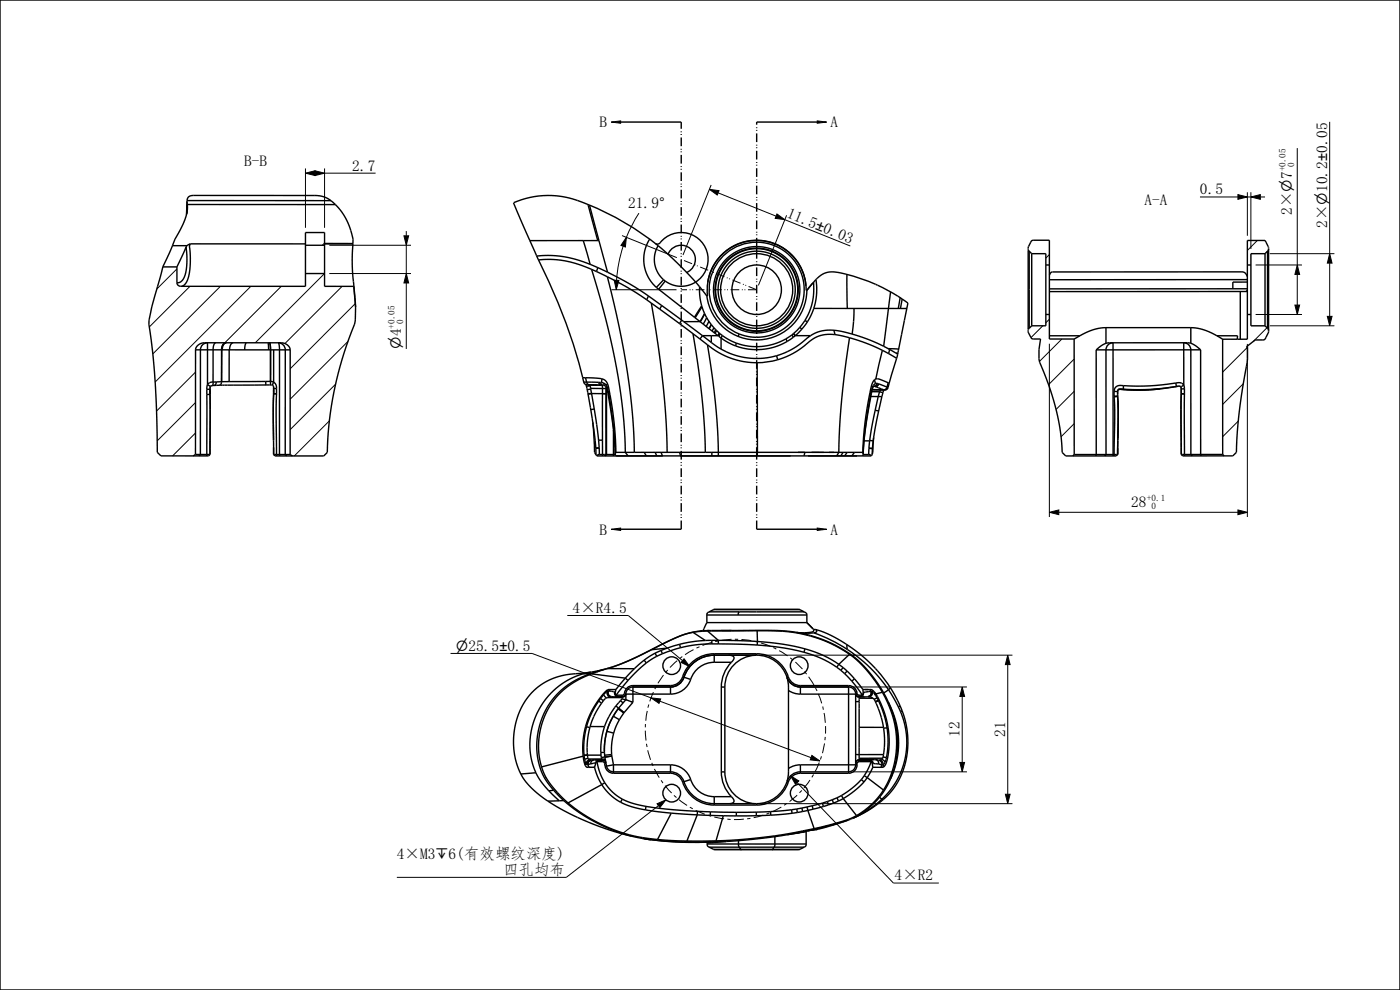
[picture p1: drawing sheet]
<svg xmlns="http://www.w3.org/2000/svg" width="297mm" height="210mm" viewBox="0 0 297 210" stroke-linecap="round" stroke-linejoin="round" font-family="sans-serif">
<defs><g id="words">
<g font-size="3.3">
<text x="127.2" y="27">B</text>
<text x="176.2" y="27">A</text>
<text x="51.8" y="35.3">B-B</text>
<text x="74.7" y="36.2">2.7</text>
<text x="254.6" y="41.2">0.5</text>
<text x="133.2" y="44.1">21.9°</text>
<text x="166.8" y="46.1" transform="rotate(22 166.8 46.1)">11.5±0.03</text>
<text x="242.8" y="43.5">A-A</text>
<text x="274.1" y="45.6" transform="rotate(-90 274.1 45.6)">2×⌀7</text>
<text x="281.5" y="48.4" transform="rotate(-90 281.5 48.4)">2×⌀10.2±0.05</text>
<text x="240" y="107.5">28</text>
<text x="127.2" y="113.4">B</text>
<text x="176.2" y="113.4">A</text>
<text x="121.5" y="130">4×R4.5</text>
<text x="203.6" y="156.4" transform="rotate(-90 203.6 156.4)">12</text>
<text x="213.2" y="156.4" transform="rotate(-90 213.2 156.4)">21</text>
<text x="84.2" y="182.2">4×M3↧6(有效螺纹深度)</text>
<text x="106.7" y="185.5">四孔均布</text>
<text x="189.8" y="186.8">4×R2</text>
</g>
<g font-size="3.1">
<text x="85.1" y="74" transform="rotate(-90 85.1 74)">⌀4</text>
<text x="96.7" y="138">⌀25.5±0.5</text>
</g>
<g font-size="2">
<text x="274.5" y="35.4" transform="rotate(-90 274.5 35.4)">0</text>
<text x="272.7" y="36.4" transform="rotate(-90 272.7 36.4)">+0.05</text>
<text x="83.7" y="69.7" transform="rotate(-90 83.7 69.7)">+0.05</text>
<text x="85.5" y="68.7" transform="rotate(-90 85.5 68.7)">0</text>
<text x="243.3" y="106.2">+0.1</text>
<text x="244.3" y="108">0</text>
</g>
</g></defs>
<g fill="#000">
<path d="M64.8 36.7l2-.5v1zM66.9 36.2l2 .5-2 .5zM129.7 25.9l2-.3v.5zM173.4 25.6l2 .3-2 .2zM85.7 50h1l-.5 2zM86.2 58l.5 2h-1zM132.9 50.3l-.2 2.1-1-.3zM150.5 40.2l2 .2-.3 1zM164.8 45.4l1.7 1.2-2-.3zM262.6 41.3l2 .5-2 .5zM265.4 41.8l2-.5v1zM275.2 56.2l.5 2h-1z"/>
<path d="M282.1 53.8l.5 2h-1zM130.3 59.4l1 .1-.6 2zM274.7 64.7h1l-.5 2zM281.6 67.1h1l-.5 2zM129.7 112.3l2-.3v.5zM173.4 112l2 .3-2 .2zM222.6 108.7l2-.5v1zM262.6 108.2l2 .5-2 .5zM213.8 139l.5 2h-1zM138.1 148l2.1 .3-.4 .9zM145.1 139.7l1.2 1.7-1.8-.9zM204.1 145.7l.5 2h-1z"/>
<path d="M139.4 170.5l1.9-.8-1.3 1.6zM167.7 164.6l1.8 1.1-.8 .6zM172.2 160.2l1.7 1.2-2-.2zM203.6 161.7h1l-.5 2zM213.3 168.5h1l-.5 2z"/>
</g>
<g fill="none" stroke="#000" stroke-width=".21">
<path d="M64.8 36.7l2-.5v1zM64.8 35.7v12.6M66.8 36.7h.1M66.9 36.2l2 .5-2 .5zM68.9 35.7v12.6M68.9 36.7h10.8M129.7 25.9l2-.3v.5zM150.9 39.2l-6 14.9M173.4 25.6l2 .3-2 .2zM275.2 31.4v24.8M282.1 25.8v28M37.5 57l-4.2 4.3"/>
<path d="M68.8 58l-14.6 14.7M68.9 51.6l-.5 .4M69.9 58h17.3M69.9 52h17.3M85.7 50h1l-.5 2zM86.2 58l.5 2h-1zM86.2 49v1M86.2 52v6M130.3 59.4l1 .1-.6 2zM132 50l11.6 4.7M132.2 52.2a29.8 29.8 0 0 0-1.4 7.3M132.9 50.3l-.2 2.1-1-.3z"/>
<path d="M135.5 45.2l-1.4 2.5-1.2 2.6M150.5 40.2l2 .2-.3 1zM152.3 40.9l12.3 5M164.8 45.4l1.7 1.2-2-.3zM166.5 46.6l13.9 5.6M166.9 45.7l-6 14.8M222.6 54l-.7 .8M254.6 41.8h8M262.6 41.3l2 .5-2 .5zM264.6 40.8v9.2M264.6 41.8h.8M265.4 41.8l2-.5v1z"/>
<path d="M265.4 40.8v12M266.4 56.2h9.8M266.7 51l-2.1 2.1M267.4 41.8h1M269.4 53.8h13.7M275.2 56.2l.5 2h-1zM275.2 58.2v6.5M282.1 53.8l.5 2h-1zM282.1 55.8v11.3M40.3 60.7l-8.6 8.7M41.5 78.9l-8.3 8.3M46.8 60.7l-14.4 14.4"/>
<path d="M53.2 60.7l-20.3 20.3M59.7 60.7l-12 12M72.6 60.7l-12.2 12.2M73.8 72.4l-12.2 12.3M75.4 64.4l-13.8 13.8M86.2 60v14M129.7 61.5h13.8M221.2 69.1l-2.5 2.5M222.6 72.9v36.8M222.6 67.7l-.7 .8M225.3 71.9l-4.8 4.8M227.9 76.2l-5.5 5.4"/>
<path d="M259.5 72l-.1 .1M264.5 73.8l-5.1 5.1M264.6 73v36.7M264.7 66.7l-.1 .1M266.4 66.7h9.8M268.8 69.5l-2.9 2.9M269.4 69.1h13.7M274.7 64.7h1l-.5 2zM281.6 67.1h1l-.5 2zM41.5 91.8l-4.9 4.9M41.5 85.4l-8.2 8.1M69.9 89.3l-7.5 7.4"/>
<path d="M71.2 81.5l-9.6 9.6M227.9 83l-3.9 3.9M227.9 89.9l-2.8 2.8M262.7 89.3l-3.3 3.3M263.8 81.4l-4.4 4.4M129.7 112.3l2-.3v.5zM173.4 112l2 .3-2 .2zM222.6 108.7l2-.5v1zM224.6 108.7h38M262.6 108.2l2 .5-2 .5zM95.6 138.6h17.3l25.2 9.4M120.4 130.6h12.9l11.5 9.5"/>
<path d="M145.1 139.7l1.2 1.7-1.8-.9zM161.5 139h53.3M213.8 139l.5 2h-1zM138.1 148l2.1 .3-.4 .9zM140 148.7l32.1 12M181 145.7h24.1M204.1 147.7v14M204.1 145.7l.5 2h-1zM213.8 141v27.5M139.4 170.5l1.9-.8-1.3 1.6zM139.7 170.9l-19.6 15.2h-35.9M161.5 170.5h53.3"/>
<path d="M167.7 164.6l1.8 1.1-.8 .6zM169.1 166l20.4 21.3h9.7M172.2 160.2l1.7 1.2-2-.2zM181 163.7h24.1M203.6 161.7h1l-.5 2zM213.3 168.5h1l-.5 2z"/>
</g>
<g fill="none" stroke="#000" stroke-width=".3">
<path d="M0 0h297v210h-297zM131.7 25.9h12.8M160.5 25.9h12.9M34.5 56.6l-2.3 8.5-.6 3.5a183.6 183.6 0 0 1 1.8 27.4l.7 .7h10.1l.3-.3M34.5 56.6h3M36.6 52.1h3.1M36.6 52.1l-2.1 4.5M37.5 60l.3 .5 .6 .2M37.5 56.6v3.4M39.5 52.4v.3a12.1 12.1 0 0 1-.7 6.6 1.34 1.34 0 0 1-1.3 .7M39.5 52.4l-2 4.2M39.7 42.7v.7"/>
<path d="M39.7 42.7l-.1 2.8M39.7 52.1l-.2 .3M39.7 42.5v.2M39.7 42.5l30.5 .1M39.7 42.5a1.15 1.15 0 0 1 1.4-1h25.9l1.8 .3 1.4 .8M39.7 43.4l-.1 2M39.7 43.4v.1M39.7 43.4h31.5M39.7 43.5l.1 .3a9.5 9.5 0 0 1-1.7 5.2l-1 1.7-.5 1.4M39.7 43.5l-.1 1.8M40.4 51.7l-.7 .4M40.4 51.7h24.4"/>
<path d="M40.4 51.7l-.2 .8a16 16 0 0 1-.6 7.2 1.68 1.68 0 0 1-1.1 1M64.8 58h4.1M64.8 52h4.1M68.9 51.6l6 .1M68.9 51.7h6M70.2 42.6l1 .8M71.2 43.4a12.4 12.4 0 0 1 3.7 8.3M74.9 51.7a39.4 39.4 0 0 0 .1 8.7l.1 .3M74.9 51.7h.1M108.9 43l3.5 8M109 42.9a19.2 19.2 0 0 1 15.7 .5M112.4 51l1.8 4.1"/>
<path d="M112.5 51h-.1M113.9 54.3h.1a22 22 0 0 1 11.2 1.8M114.2 55.1h.2a20.6 20.6 0 0 1 11.1 2M114.2 55.1a117.8 117.8 0 0 1 9.4 25M123.7 51l1.5 5.1M123.7 51h-11.3M124.7 43.4l2.1 7.6M124.7 43.4a59.7 59.7 0 0 1 14.9 8.7M125.1 43.5l2 7.5M125.2 56.1l1.6 .7M125.5 57.1a137.4 137.4 0 0 1 7.2 38.9l.5 .7M125.5 57.1l1 .5"/>
<path d="M126.5 57.6l2.4 1.1M126.8 51h-3.1M126.8 51h.3M126.8 56.8l-.3 .8M126.8 56.8l2.1 .9M127.1 51l1.8 6.7M128.9 58.7l4.3 2.3 4 2.6M128.9 58.7a157.3 157.3 0 0 1 5.7 37.3M128.9 57.7l4.7 2.5 4 2.6M137.8 50.7a7.9 7.9 0 0 0 1.4 10.3M139.1 51.7a.75 .75 0 0 0 .9-.2 5.7 5.7 0 0 1 8.7-.3 5.7 5.7 0 0 1-1.1 8.6M139.6 52.1a5.7 5.7 0 0 0 1.2 7.2"/>
<path d="M139.6 52.1l4.1 3.7 3.9 4M140.8 59.3l.3 .3M140.8 59.3l-1.6 1.7M141.1 59.6l-1.4 1.8M141.1 59.6a5.7 5.7 0 0 0 6.5 .2M141.7 53.9a3 3 0 0 1 4.9-1 3 3 0 0 1-.9 4.9M147.6 59.8l.8 1M150.1 59.9a10.5 10.5 0 0 1 10.8-8.9 10.5 10.5 0 0 1 10.1 9.6M160.5 52.3a9.2 9.2 0 0 0-9.1 9.2 9.2 9.2 0 0 0 9.1 9.1M160.5 52.8a8.7 8.7 0 0 1 8.7 8.7 8.7 8.7 0 0 1-8.7 8.7M160.5 52.8a8.7 8.7 0 0 0-8.7 8.7 8.7 8.7 0 0 0 8.7 8.7M160.5 52.3a9.2 9.2 0 0 1 9.2 9.2 9.2 9.2 0 0 1-9.2 9.1"/>
<path d="M160.5 52.8v.5M160.5 53.3a8.2 8.2 0 0 0-8.2 8.2 8.2 8.2 0 0 0 8.2 8.1M160.5 53.3a8.2 8.2 0 0 1 8.2 8.2 8.2 8.2 0 0 1-8.2 8.1M160.5 52.6a8.8 8.8 0 0 1 8.8 8.9 8.8 8.8 0 0 1-8.8 8.8M160.5 52.6a8.8 8.8 0 0 0-8.8 8.9 8.8 8.8 0 0 0 8.8 8.8M160.5 52.3v.3M164.2 52.1a10.1 10.1 0 0 0-13.1 5.6 10.1 10.1 0 0 0 5.7 13.1M164.2 52.1a10.1 10.1 0 0 1 5.7 13.1 10.1 10.1 0 0 1-13.1 5.6M164.4 51.7l-.2 .4M172.6 59.8h.1M172.6 59.8a12.8 12.8 0 0 1-1.9 8.2M172.6 59.8l-.1 .2"/>
<path d="M173.1 59.3a4.8 4.8 0 0 1 5.4-1.4 37.8 37.8 0 0 1 12.9 5.5M173.1 59.3l-.5 .5M173.1 59.3l.1 3.1-.6 3M179.7 58.2v7.2M218.1 53.1v16.7M218.3 53.3l.6 .5M218.3 53.3v16.3M218.3 53.3h.1M218.3 53.3l-.2-.3v-.5l.8-1.5h3.7v20.9h5.3M218.9 53.8v15.3M218.9 53.8h3v15.3h-3M221.9 56.2h.7"/>
<path d="M222.6 58.4l.3-.5 .4-.2h40.2l.6 .2 .5 .8M264.6 56.2h.8M264.6 59.8h-3.1v1.5M264.6 59.3h-42M268.4 53.8h-3v15.3h3M268.4 53.8v15.3M268.9 53.3l-.5 .5M268.9 53.3v16.3M268.9 53.3h.1M269 52.3h.1M269 52.3l-.6-1.3h-3.8v21h-5.2M269 52.3l.1 .3"/>
<path d="M269.1 52.8l-.2 .5M269.1 52.6h.1M269.1 52.8v17.6l-.9 1.6-1.9 .1-1.8 1.4 .2 .7-.1 2.4a133.9 133.9 0 0 0-2.4 19.4l-.7 .7h-10.6l-.3-.3M269.1 52.6v.2M38.4 60.7h.1M38.4 60.7h26.4v-11.4h4.1v11.4h6.2M41.5 74.2l.4-.9 .5-.3 .8-.3h16.4l.7 .1 .7 .4 .4 .5 .2 .5M41.5 74.2h20.1M41.5 74.2v22.2M45.8 72.7a1.45 1.45 0 0 0-.6 1.5v6.8M47.4 73l.6-.3-.7 .4-.3 .9v7v-7zM48 72.7a1.19 1.19 0 0 0-.9 1.5"/>
<path d="M48.6 74.2v6.7M49.5 72.7a1.34 1.34 0 0 0-.8 1.5M52.3 72.7a1.77 1.77 0 0 0-.4 1.5M56.8 72.7l.2 1.5M57.2 72.7l.2 1.5M57.4 74.2v6.7M58.1 74.2l-.1 6.9M61.6 74.2v22.2M75.1 60.7l.3 4.4M75.1 60.7h.1M75.4 65.1l-.1 3.3a80.9 80.9 0 0 0-5.9 27.6l-.7 .7h-10.4l-.3-.3M137.2 63.6l1 .7"/>
<path d="M137.6 62.8l-.4 .8M137.6 62.8l2.8 2M138.2 64.3l1.8 1.3M138.2 64.3a194.1 194.1 0 0 1 3.3 31.7M139.2 61l.5 .4M139.7 61.4l7.6 5.9M140 65.6l4.2 3M140.4 64.8l-.4 .8M140.4 64.8l4.2 3.1M144.2 68.6l2.8 2.2M144.6 67.9l.5 .3M144.6 67.9l-.4 .7"/>
<path d="M145.1 68.2l.2 .2M145.3 68.2h-.2M145.3 68.4l3.7 2.8M145.3 68.2v.2M147 70.8l1.5 1.1M147 70.8a159.9 159.9 0 0 1 2.6 25.2M147.3 67.3l1.2 .9M148.4 60.8l1.6 2M148.4 60.8l.1 2.1 .4 2M148.5 71.9l1.6 1.2M148.5 68.2h-3.2M148.5 68.2l.1 .1"/>
<path d="M148.6 68.3l.6 .4M148.9 64.9l-1.6 2.4M148.9 64.9v.2M148.9 65.1l.6 1.4M148.9 65.1l-1.4 2.3M149 71.2l-.5 .7M149 71.2l1.9 1.4M149.2 68.7l3.3 2.6M149.5 66.5v.1M149.5 66.5l-1 1.7M149.5 66.6l.4 .8M149.5 66.6l-.9 1.7"/>
<path d="M149.9 67.4l.5 .7M149.9 67.4l-.7 1.3M150.1 73.1a16.3 16.3 0 0 0 10.5 3.8M150.1 73.1a149.9 149.9 0 0 1 2.3 22.9M150.4 68.1l.5 .7M150.4 68.1l-.6 1.1M150.9 68.8l-.5 .9M150.9 68.8v.1M150.9 68.9l.5 .6M150.9 68.9l-.5 .8M150.9 71.2h1.4M150.9 71.2v1.4"/>
<path d="M150.9 71.2h-1.9M150.9 72.6l2.1 1.5M151.4 69.5l.4 .4M151.4 69.5l-.3 .7M151.8 69.9l.2 .2M151.8 69.9l-.3 .7M152 70.1l.6 .5M152 70.1l-.3 .6M152.5 71.3l.5 .4M152.6 70.6l-.3 .6M152.6 70.6v.1M152.6 70.7l.2 .1"/>
<path d="M152.6 70.7l-.3 .5M152.8 70.8l-.3 .5M152.8 70.8l.4 .4M153 71.7l1.5 .9 1.6 .8M153 71.7v2.4M153 74.1l1.3 .6a15.3 15.3 0 0 0 10.4 .8M153.2 71.2l1.5 .9 1.5 .7M153.2 71.2l-.2 .5M156.2 72.8l-.1 .6M156.8 70.8l-.2 .6M160.5 70.3v.3M160.5 69.6v.6"/>
<path d="M160.6 76.9v19.8M164.7 75.5l.3 .8M165 76.3l-1.9 .4-2.5 .2M166.7 71.9l.3 .5M166.7 71.9a12.6 12.6 0 0 1-10.5 .9M167 72.4a12.9 12.9 0 0 1-10.9 1M168 71l-1.3 .9M168 71l.3 .5M168.3 71.5l-1.3 .9M168.3 70.8l.4 .4M168.3 70.8l-.3 .2M168.4 70.7l.3 .5"/>
<path d="M168.4 70.7l-.1 .1M168.7 71.2l-.4 .3M168.7 71.2h.1M168.7 71.2h3.3l-.4 .3M169.7 69.4l-1.3 1.3M169.7 69.4l.4 .4M170.1 69.8l-1.4 1.4M170.7 68l-1 1.4M170.7 68l.6 .2M171.2 61.6a10.7 10.7 0 0 1-10.1 10.5 10.7 10.7 0 0 1-11.1-9.3M171.2 61.6h-.2a10.5 10.5 0 0 0-11.1-10.6 10.5 10.5 0 0 0-9.8 11.8h-.1M171.3 68.2l-1.2 1.6"/>
<path d="M171.6 71.2v.3M171.6 71.5l-3.4 2.5-1.7 .9-1.8 .6M172.5 60l-1.3 1.6M172.6 65.4h19.8h-.2M172.6 65.4l-1.3 2.8M176.9 70.1l.2 .9M176.9 70.1a7.5 7.5 0 0 0-4.9 1.1M176.9 70.1l3.9 .8M177.1 71l3.1 .6M177.1 71a7.3 7.3 0 0 0-6.6 2.5l-2.8 1.8-2.7 1M180.2 71.6a170.5 170.5 0 0 0-2.3 24.4M180.2 71.6l3.5 1.2 3.5 1.5"/>
<path d="M180.8 70.9l3.7 1.2 3 1.4M181.2 65.4l-.1 2.6-.3 2.9M187.2 74.3l1.3 .7M187.2 74.3l-1.4 6.1M187.5 73.5l.9 .5M188.4 74l2.2 .1M188.4 74l.3 .1M188.5 75l1.7 1M188.7 74.1l-.2 .9M188.7 74.1l1.4 .8M188.9 61.9l-1.4 11.6M190.1 74.9l.4 .1"/>
<path d="M190.1 74.9l.3 .2M190.2 76l-1.6 5.3M190.4 75.1h.1M190.4 75.2l-.2 .8M191 63.1l-.4 2.3M191.4 63.4l1.2 .9-2.2 10.9M191.4 63.4l-.4 2M218.3 69.6l-.2 .3v.5l.4 .8a.76 .76 0 0 0 .8 .7h1.4l-.3 2.3 .1 2.3a58.1 58.1 0 0 1 4.9 19.5l.7 .7h10.7l.3-.3M218.3 69.6h.1M218.9 69.1l-.6 .5M221.9 66.7h.7M222.6 71.2h6.5"/>
<path d="M227.9 71.9v24.5M229.1 71.2l-1.2 .7M232.5 74.2v22.5M234.6 69.5l-2.4 .4-3.1 1.3M234.6 69.5v3.3M234.6 69.5h18M234.6 72.8l-.9 .5-1.2 .9M252.6 69.5l2.5 .4 3.1 1.3M252.6 69.5v3.3M252.6 72.8l-.7-.1h-16.6l-.7 .1M252.6 72.8l1 .5 1.1 .9M254.7 74.2h-22.2"/>
<path d="M254.7 74.2l.1 22.5M258.2 71.2h4.3v.8M258.2 71.2l1.2 .8M259.4 72v24.4M263.1 61.8v10.2M264.6 73.4l.1 .7M264.6 61.8l-42 .1M264.6 61.6h-.1v.2M264.6 61.3h-42M264.6 66.7h.8M268.4 69.1l.5 .5M268.9 69.3v.3"/>
<path d="M268.9 69.6l.2 .6M41.5 96.4l-.5 .3M41.5 96.4h2.4M43.9 96.4h.6M43.9 96.4l-.1 .3M43.9 83.7v12.7M43.9 82.6v1.1M43.9 82.6h.7M44 81.6v-8.9a1.5 1.5 0 0 0-1.5 1.5v22.2l-.3 .3M44 81.6l-.1 1M44 81.6l.6 .4M44.6 83.7v3.2"/>
<path d="M44.6 83.7h-.7M44.6 82.7v1M44.6 82.7h.1M44.6 82.6v.1M44.6 82.6v1.1M44.6 82.6h.1M44.6 93.4l-.1 3M44.6 93.4h.1M44.6 86.9v6.5M44.6 86.9l-.1 9.5M44.6 82.1v.6M44.6 82h.1"/>
<path d="M44.6 82v.6M44.7 81.9h.1M44.8 81.8h.1M44.9 81.8h-.1M44.9 81.8h.1M45 81.8h-.1M45 81.8l-.4 .2M45 81.8h.1M45.2 81v.1M45.2 81l-.7 .2-.5 .4M45.2 81.1l-.2 .7M45.4 81.8h-.4"/>
<path d="M45.9 81l-.2 .5-.3 .3M45.9 81l-.7 .1M46.5 81.7l-1.1 .1M47 81l-.1 .5-.4 .2M47 81h-1.1M48.6 80.9l-1.5 .1M56.4 80.9v.8M56.4 80.9h-7.8M57.4 80.9l.1 .8M57.4 80.9h-1M57.4 80.9h.1M57.4 80.9l.6 .2"/>
<path d="M57.5 81.7h-11M57.5 81.7h.1M57.5 81.7h.3M57.8 81.7h.1M57.8 81.7l.2 .7M58 81.8v.1M58 84.3v9.1M58 84.2v9.2M58 93.4v3M58 93.4h.1M58 94.9v1.5M58 82.2l.1 1.3"/>
<path d="M58 81.1l.6 .5 .1 .8M58 81.1l-.2 .6M58 83.5v.7M58 82.4l.1 .1M58.1 82.5h.1M58.1 83.4v.1M58.1 83.5l-.1 .7M58.1 83.5h.1M58.1 82.7v.6M58.1 82.4v1.1M58.1 83.5h.6M58.7 96.4h-.7"/>
<path d="M58.7 96.4h2.9M58.7 96.4v.3M58.7 83.5v12.9M58.7 82.4v1.1M58.7 82.4h-.6M58.7 83.5h.1M59.3 96.7v-22.6l-.3-1.4a1.5 1.5 0 0 1 1.5 1.5v22.2l.3 .3M61.6 96.4l.5 .3M123.6 80.1l.2 .9M123.6 80.1h.1M123.6 80.1h.6M123.8 81l.3 .5 .6 .1"/>
<path d="M123.8 81l.6 .1M124.2 80.1l3.5 .3M124.2 80.1l.2 1M124.3 81.6l.1 .2M124.4 81.8h.1M124.4 81.8l.3 1.7M124.4 81.8l.7 .1M124.4 81.1h2.6M124.4 81.1l.3 .4 .4 .1M124.7 81.6h.1M124.7 83.5l1.1 6.1M124.8 81.6v.1"/>
<path d="M124.8 81.6l1.9 .1M124.8 83.6h.1M124.8 81.7l.3 .2M124.8 81.7h2.6M124.9 81.6h.2zM125.1 81.9l.2 .5M125.1 81.6h.1M125.1 81.6h.6M125.3 82.4v.1M125.3 82.4h2.5M125.3 82.5l-.7 .2M125.3 82.5l.2 1"/>
<path d="M125.5 83.5h2.3M125.5 83.5h-.8M125.5 83.5l-.7 .1M125.5 83.5l.6 3.3M125.8 89.6l.6 5.4M125.8 89.6l.3 6.4 .3 .5M125.8 81.6h.2M126.1 86.8l.9 6.6M126.1 86.8l-.8 .1M126.1 81.7h1.5M126.4 95v.1M126.4 95.1v1.4"/>
<path d="M126.4 96.5l.2 .2M126.6 96.7h14M127 93.4h.8M127 93.4l.1 1.6M127 81.1h.4M127 81.1l.2 .4 .4 .2M127.1 95h.1M127.1 95h-.7M127.1 95l-.7 .1M127.1 95v1.4M127.1 96.4l-.5 .3M127.1 96.4h.7"/>
<path d="M127.4 81.1l.2 .5 .3 .1M127.4 81.1l.2 .1M127.6 81.7h.3M127.6 81.2l.5 .1M127.7 81.7h.1M127.7 81.8h.1M127.7 80.4l-.1 .8M127.7 80.4l.7 .3 .5 .8M127.7 81.8l.1 .6M127.8 93.4v3M127.8 82.4v1.1M127.8 96.4v.3"/>
<path d="M127.8 83.5v9.9M127.9 83.5h.7M127.9 83.5h-.1M127.9 81.7l.5 .1M128.1 81.3l.3 .5M128.1 81.3l.5 .4M128.4 81.8l.4 .7M128.4 81.8h.1M128.5 82l.1 .4M128.6 82.4h-.8M128.6 82.4v1.1M128.6 96.4h-.8"/>
<path d="M128.6 96.4h1.9M128.6 96.4l-.3 .3M128.6 83.5v12.9M128.6 83.5h.1M128.6 81.7l.3 .8M128.7 82.2v14.2l-.3 .3M128.8 82.5l.2 1.2M128.9 81.5l-.3 .2M128.9 81.5l.5 2.2M128.9 82.5l.1 .4M128.9 82.5h-.1M129 82.9h-.1"/>
<path d="M129 82.9l.2 .8M129 83.7h.1M129 83.7l1.4 9.7M129.2 83.7l.8 5.4 .4 4.3M129.2 83.7h-.2M129.4 83.7h-.2M129.4 83.7l.9 6.1 .4 6.2M130.1 91.2v5.5M130.4 93.4l.1 2.9M130.4 93.4l.1 1.7M130.4 93.4h.1M130.5 95.1h.1"/>
<path d="M130.5 95.1v1.1M130.5 96.3l.2 .4M130.5 96.2v.1M130.7 96l-.2 .2M130.7 96.7h.1M134.6 96h-3.9M136.7 96h-2.1M136.7 96l.4 .7M139 96h-2.3M139 96l.3 .7M140.2 96h-1.2M140.2 96l.3 .7"/>
<path d="M144.2 96l.2 .7M144.3 96.7h23.4M144.8 96.7h.1M149.6 96h-9.4M151 96h1.4M151 96h-1.4M151 96v.7M151.5 96.7h.1M152.4 96h25.5M152.4 96v.7M160.5 96.7h.1M167.2 96.7h.1"/>
<path d="M170.8 96l-.2 .7M177.9 96l-.4 .7M177.9 96h.9M178.8 96h.9M178.8 96l-.4 .7M179.7 96h1.6M179.7 96l-.5 .7M181.3 96h1.8M181.3 96l-.6 .7M181.8 96.7h-10.4M181.8 96.7h.1M183.1 96v.3"/>
<path d="M183.1 96.4h1.2M183.1 96.3h.1M183.1 96.3l-.2 .4h-52.2M183.2 95.1h.1M183.2 95.1l-.1 1.2M183.2 95l-.1 1.3M183.2 95h.1M183.3 93.5h1.2M184.3 96.4l.6 .3M184.3 95.1v1.3M184.3 95.1l.8 .1M184.3 95.1h.8"/>
<path d="M184.3 95.1h.1M184.5 93.5l-.2 1.6M184.5 93.4l.7 .1M184.5 93.4v.1M184.5 83.3l.3 .1M184.5 83.3l-.2 1.3a66.8 66.8 0 0 0-1.2 11.4M184.7 83.7h.1M184.7 83.7l-1 6.3-.5 5M184.7 84.1h1.6M184.8 83.4l-.1 .3M184.8 83.4l.1 .1M184.9 83.5l-1.1 6.2-.6 5.3"/>
<path d="M184.9 96.7h-2M184.9 82.6l-.1 .8M184.9 82.6h.1M184.9 83.1h1.7M185 82.7l2.7 .1M185 82.6l-.1 .9M185 82.6l2.4 .1M185 96.4l-.1 .3M185 82.6h.1M185.1 95.2l-.1 1.2M185.1 95.1v.1M185.2 93.5l-.1 1.6"/>
<path d="M185.3 92.8l-.1 .7M185.3 92.8l-.3 3.6M185.3 92.8h.1M185.4 81.9h.1M185.4 81.9l-.4 .7M185.4 81.9l.3 .1M185.5 80.6a5.6 5.6 0 0 0-1 2.7M185.5 80.6l.2 .8M185.7 87l-1.2 6.4M185.7 87l.7 .2M185.7 82h.1M185.7 81.4l-.5 .4-.3 .8"/>
<path d="M185.7 82l1.7 .7M185.8 80.4h.6l2 .8M185.8 80.4l-.3 .2M186.1 81.3l.3 .1M186.1 81.3l-.3 .4-.4 .2M186.1 81.3l-.4 .1M186.3 84.1l-.6 2.9M186.4 81.4h.1M186.4 81.4l-.3 .4-.4 .2M186.4 81.4l1.8 .7M186.4 87.2l-1.1 5.6M186.6 83.1l-.3 1"/>
<path d="M186.6 83.1l.7 .2M186.9 82.7l-.3 .4M187.1 84.1h-.8M187.1 84.1l-.7 3.1M187.3 83.3l-.2 .8M187.3 83.3h.1M187.4 82.7h.1M187.5 82.7l.2 .1M187.5 82.8l-.2 .5M187.7 82.8h.1M188.2 82.1l.2 .1M188.2 82.1l-.3 .4-.4 .2"/>
<path d="M188.4 82.2l-.3 .4-.4 .2M188.4 81.2l.2 .1M188.4 81.2l-.2 .9M188.6 81.3h.1M188.6 81.3l-.2 .9M227.9 96.4l-.3 .3M236.1 96.7v-24a1.5 1.5 0 0 0-1.5 1.5v22.2l-.3 .3M236.3 84.1h.1M236.3 84.1h.7M236.3 84.1l.2 4.3-.2 8M236.3 96.4h-8.4M236.3 96.4v.3"/>
<path d="M236.4 83l.7 .1M236.4 83l-.1 1.1M237 84.1h-.7M237.1 83v.1M237.1 83.6v.5M237.1 83.7v.4M237.1 84.1h.1M237.1 84.1h-.1M237.1 84.1l.1 1M237.1 84.1l.1 1.3M237.1 96.4h.1M237.1 96.4h-.8"/>
<path d="M237.1 83.1v.5M237.1 83.1h.1M237.1 95.1v1.3M237.1 93.5v2.9M237.1 93.5h.1M237.1 82.9v.2M237.1 93v3.4M237.1 82.8v.1M237.2 85.1v.3M237.2 85.1l-.1 8.2M237.2 85.4h.1M237.2 85.4l-.1 7.6"/>
<path d="M237.3 82.7l-.2 .1M237.3 82.7h.1M237.5 82.5l-.3 .2-.1 .4M237.5 82.5v.1M237.5 82.5l.8 .1M237.5 82.6l-.2 .1M237.6 82.6h-.1M237.6 82.6h.2M237.8 82.6l-.5 .1M237.8 82.6l3 .2 3.1-.1M237.8 82.6h.1M237.8 82.6h.5"/>
<path d="M238.3 82.5l5.8 .1M238.3 82.5v.1M238.3 82.6l5.6 .1M238.3 81.8v.7M238.3 81.8a1.41 1.41 0 0 0-1.9 1.2M244.1 82.7h-.2M244.1 82.6v.1M246.1 82.5l-2 .2M246.1 82.5l-2.2 .2M248.1 82.2l-2 .3M248.1 82.2l-4 .4M249.4 81.2l.2 .8"/>
<path d="M249.4 81.2h.1a1.34 1.34 0 0 1 1.6 .5M249.4 81.2a47.7 47.7 0 0 1-11.1 .6M249.5 82l-1.4 .2M249.6 82l-1.5 .2M250 81.9l-.5 .1M250 81.9h.2M250 81.9l-.4 .1M250 81.9h.3M250.2 81.9h.1M250.2 81.9l.2 .1M250.3 81.9h-.1M250.3 81.9l.1 .1"/>
<path d="M250.4 82h.1M250.4 82l.1 .1M250.5 82v.1M250.5 82.1h.1M250.5 82.1l.1 .4M250.5 82.1l.1 .1M250.5 86.8l.1 6.6M250.6 82.2v.1M250.6 82.3h.1M250.6 82.3v.1M250.6 82.4h.1M250.6 93.4v1.6"/>
<path d="M250.6 93.4v.3M250.6 82.4v.1M250.6 82.5h.1M250.6 82.5v1M250.6 83.5l-.1 3.3M250.6 83.5h.1M250.6 95v1.4M250.6 83.5l.7 .1M250.6 83.5h.7M251.1 81.7l-.6 .4M251.1 81.7v-9a1.5 1.5 0 0 1 1.5 1.5v22.2l.3 .3M251.1 81.7l.2 .8"/>
<path d="M251.3 82.5h-.7M251.3 82.5v1M251.3 83.6v12.8M251.3 83.5v.1M251.3 96.4h-.7M251.3 96.4v.3M259.4 96.4h-8.1M259.4 96.4l.3 .3M131.7 112.3h12.8M160.5 112.3h12.9M137.2 138.3a50.3 50.3 0 0 1-8.3 3.5M138.2 137.8l-.9 .5"/>
<path d="M139 138.6l-2.3 1.4M139 138.6l.3 .6M139.3 139.2l-2.2 1.4M140 136.9l-1.8 .9M140 136.9l-4.9 2.4-3.4 1.5-2.8 1-3.5 .8M140 136.9h.1M140.2 138l-1.2 .6M140.2 138l.3 .7M140.5 138.7l-1.2 .5M141.5 137.5l-1.3 .5M141.5 137.5l-3.3 .3M144.2 135l-4.2 1.9"/>
<path d="M144.2 136.7l-2.7 .8M144.2 136.7l.2 .7M144.2 134.9v.1M144.2 134.9l-4.2 2M144.2 134.9h.1M144.4 137.4l-3.9 1.3M147 134.1l-2.8 .8M147 134.1l2.6 1.8M148.5 133.9l-1.5 .2M149 133.9h-.5M149 133.8l-.5 .1M149 133.8l-2.6 .4-2.2 .7"/>
<path d="M149 133.9h.1M149.6 135.9l-2.5 .2-2.9 .6M150 130.5v1.6M150 132.1l-.9 1.7M150 132.1h21.2M150 130.5h21.2M150 130v.1M150 130v.5M150 130h.1M150.1 133.9h-1.1M150.1 133.9l2.3 1.9M150.5 133.7l-.5 .1"/>
<path d="M151 135.8h1.4M151 135.8l-1.4 .1M151 135.8v.8M151 136.6h1.4M151 136.6l-3.4 .2-3.2 .6M151.4 129.3h18.3M151.4 129.3l-1.4 .7M151.4 129.3h.1M151.5 138.7a7 7 0 0 0-6.7 4.9M151.5 138.7v1.8M151.5 138.7h9M152.4 136.6l8.2 .2"/>
<path d="M152.4 135.8l8.3 .3M152.4 135.8v.8M154.6 139h.4a.68 .68 0 0 1 .7 .5 .68 .68 0 0 1-.4 .8l-.1 .2M155.2 133.7h-2.2M155.2 133.7l-6.2 .1M156.8 129.8l-.2 .7M156.8 129.8h-6.4M160.3 139a6.7 6.7 0 0 0-6.5 6.7M160.5 138.7a7.1 7.1 0 0 1 6.7 4.9M160.5 138.7v.3M160.5 139h-9a6.7 6.7 0 0 0-6.4 4.7M160.5 139h-9a6.8 6.8 0 0 0-6.4 4.6"/>
<path d="M160.5 139a6.8 6.8 0 0 1 6.4 4.6M160.5 129.2v.1M160.6 133.8h4.4M160.6 133.8l-10.5 .1M160.6 133.8l.1 2.3M160.6 136.8l5 .5 5 1.1M160.7 136.1l-.1 .7M160.7 136.1l5.6 .6 4.5 .9M164.7 133.7l3.1 .3 3 .5 3.5 1.1 2.6 1.1M164.7 133.7h-9.5M164.7 133.7l.3 .1M165 133.8l3.4 .4 3.1 .6 3 .9 2.6 1.2"/>
<path d="M169 134.1l1.1 .2M169.5 134.2h.2M169.7 134.2h1M169.7 134.2l.4 .1M169.7 129.3l.9 .5M170.1 134.3h1.2M170.6 138.4l3.6 1.2 3.3 1.9M170.6 129.8l.4 .2M170.6 129.8h-13.8M170.7 134.2l.6 .1M170.8 137.6l.3 .1a22.2 22.2 0 0 1 6.8 3.2M170.8 137.6l-.2 .8"/>
<path d="M171 130l.2 .5M171 130h.1M171.2 130.5v1.6M171.2 132.1l1.3 1.3M172.5 133.4l.1 .1M172.6 133.5v.1a.5 .5 0 0 1-.7 .5l-1.2 .1M172.6 133.5h.5M172.6 134.2a32.7 32.7 0 0 1 7.1 3.6M172.6 134.2l-1.3 .1M173.1 133.5a23.4 23.4 0 0 1 6.6 3.2M173.1 133.5a.42 .42 0 0 1 .1 .6 .42 .42 0 0 1-.6 .1M176.9 136.7l.2 .2"/>
<path d="M176.9 136.7l3.9 2.3M177.1 136.9l3.1 1.9M179.7 136.7v1.1M179.7 136.7a30.7 30.7 0 0 1 9.2 9.2M179.7 137.8l1.5 .9M180.2 138.8l-2.3 2.1M180.2 138.8a25.4 25.4 0 0 1 7 8M180.8 139l1.5 1.3 2 2.1 1.8 2.4 1.4 2.2M181.2 138.7l-.1 .3h-.3M181.2 138.7a30.8 30.8 0 0 1 7.3 7.6M123.7 142.9a15.6 15.6 0 0 0-10 21M124.2 154.1l-.5 3.1v3.2"/>
<path d="M124.2 154.1l.2 .1M124.4 154.2l.7 .1M124.4 154.2l-.5 3v3M125.1 154.3a16.4 16.4 0 0 0-.5 5.8M125.2 142.9a15.8 15.8 0 0 0-9.7 22.1M125.2 142.9h-1.5M125.2 154.1l-.1 .2M125.2 154.1h3M125.4 142.6l-1.2 .1a17.9 17.9 0 0 0-8.9 2.2 14.9 14.9 0 0 0-6.1 15.2l.6 2.4 .7 1.7M125.4 142.6l-1.7 .3M125.5 142.9l7.2 .9M125.5 142.9a16 16 0 0 0-10.6 19.8"/>
<path d="M126.5 142.6l-1 .3M126.8 142.4l-1.6 .5M126.8 142.4l-.3 .2M127 148.7l-1.6 2.7-1 2.8M127 148.7l.6 .5M127.4 148.2l-.4 .5M127.4 148.2l.6 .4M127.5 159.6v.6M127.6 147.9l-.2 .3M127.6 149.2l-.6 .8a15.4 15.4 0 0 0-1.8 4.1M127.7 147.5l-.1 .4M127.7 147.5a18.5 18.5 0 0 0-3.5 6.6"/>
<path d="M128 148.6l-.4 .6M128 142l-1.2 .4M128.1 147.3l.6 .8M128.1 147.3l-.5 .6M128.2 159.6h-.7M128.2 159.6l.1 1M128.2 154.1l-.6 2.7-.1 2.8M128.6 146.8l-.5 .5M128.7 148.1l-.7 .5M128.7 155.1l1.5 .4M128.7 155.1l-.4 2.1-.1 2.1M128.8 148l-.1 .1"/>
<path d="M128.8 148h3.2M128.9 141.8l-2.4 .8M128.9 141.8l5.7 .1M128.9 146.3l-.3 .5M128.9 146.3l-1.2 1.2M128.9 146.6l-.3 .2M128.9 146.6a.76 .76 0 0 0 .6 1.2M129 146.6a.76 .76 0 0 0 .5 1.2M129 146.6h-.1M129 146.6h.2M129.2 146.6l1.2 .2M129.2 146.6a.77 .77 0 0 0 .3 1.1"/>
<path d="M129.4 146.3l-.2 .3M129.4 146.3h-.5M129.5 147.8h.1M129.5 147.8l-.7 .2M129.5 147.7l.1 .1M129.6 147.8h-.1M129.6 147.8h.1M129.7 147.8h.1M129.7 147.8h2.3M130.1 151.9l1.3 .8M130.1 151.9l-.8 1.6-.6 1.6M130.2 151.8l-.1 .1"/>
<path d="M130.2 151.8h.1M130.2 151.8a14.1 14.1 0 0 0-2 7.8M130.2 155.5l-.4 2.3v2.3M130.4 146.8l.1 .7 .6 .3M130.4 146.8h.1M130.5 146.8h.1M130.5 146.8l.1 .7 .6 .3M130.5 146.8l.2 .7M130.7 149.7l-1.5 2.2-1 2.2M130.7 149.7l.5 .5M130.7 146.3l-.2 .5M130.7 146.3h-.1"/>
<path d="M130.7 146.3h-1.3M130.7 147.5l.5 .3M130.7 147.5h.1M130.7 147.5h1.3M131.1 147.8h-.7M131.1 147.8h.1M131.1 150.4l-.9 1.4M131.1 150.4l1.2 .8M131.2 147.8h-.1M131.2 147.8h.8M131.2 150.3l-1 1.5M131.2 150.3l-.1 .1"/>
<path d="M131.2 150.2v.1M131.2 150.2l.1 .1M131.2 150.2h.1M131.3 150.3l1.1 .9M131.4 152.7l-.7 1.4-.5 1.4M131.6 148.6l-.9 1.1M131.6 148.6l.6 .5M132 148.2l-.4 .4M132 148.2l.8 .2M132 148v.2M132 147.9v.1M132 147.8v.1"/>
<path d="M132 147.8h.1M132 147.5v.3M132.3 151.2l-.9 1.5M132.4 151.2h-.1M132.5 147.1h.3M132.5 147.1l-.5 .4M132.7 143.8l-2 2.5M132.7 143.8l.5 .5M132.8 147.2l-.3 .5-.5 .1M132.8 148.4l-1.6 1.8M132.8 148.4h.1M132.8 148.4l1.5 .6"/>
<path d="M132.8 147.2l-.2 .5-.6 .2M132.8 147.2h9.4M132.8 147.2h.1M132.8 147.1v1.3M132.8 147.1l-.3 .5-.5 .2M133.2 144.3l-2.5 3.2M134.3 149l-1.9 2.2M134.3 145.4a1.8 1.8 0 0 0-1.8 1.7M134.3 145.4v3.6M134.3 145.4h7.9M134.6 141.9l-1.9 1.9M136.7 140l-2.1 1.9"/>
<path d="M136.7 140l.4 .6M137.1 140.6l-1.9 1.7-2 2M142.2 145.4v1.8M144.8 143.6a2.7 2.7 0 0 1-2.6 1.8M144.8 143.6l1.7 .5M145.1 143.6a3 3 0 0 1-2.9 2.1h-7.9a1.5 1.5 0 0 0-1.5 1.4M146.5 144.1a4.5 4.5 0 0 1-4.3 3.1M151.5 140.5a5.2 5.2 0 0 0-5 3.6M151.5 140.5h3.7M153 145.7v18M153 145.7h.8M153.8 145.7v18"/>
<path d="M155.2 140.5a7.5 7.5 0 0 0-2.2 5.2M166.9 143.7l.4 2v18l-.3 2.1M166.9 143.7a3 3 0 0 0 2.9 2h10.2a1.5 1.5 0 0 1 1.5 1.4M167.2 143.6a2.7 2.7 0 0 0 2.6 1.8M167.2 143.6h-.3M167.3 146.5l.9 .5 1.6 .2M169.8 145.4h10.2M169.8 145.4v1.8M177.5 141.5l.9 .7M177.9 140.9l-.4 .6M177.9 140.9l.9 .7M178.4 142.2l.8 .7"/>
<path d="M178.8 141.6l.9 .8M178.8 141.6l-.4 .6M179.2 142.9l1.5 1.6M179.7 142.4l1.6 1.6M179.7 142.4l-.5 .5M180 145.4a1.8 1.8 0 0 1 1.8 1.7M180 145.4v18.6M180.7 144.5l2.2 3M181.3 144l1.8 2.3M181.3 144l-.6 .5M181.5 147.1l.3 .5 .5 .2M181.5 147.1a.75 .75 0 0 0 .8 .7"/>
<path d="M181.5 147.2h-11.7M181.5 147.2h.1M181.5 147.2v15a1.5 1.5 0 0 1-1.5 1.5h-10.2a3 3 0 0 0-2.9 2.1M181.5 147.2l.2 .5 .6 .2M181.8 147.1l.5 .4M181.8 147.1h-.3M182.3 154.3v5.8M182.3 154.3h5.1M182.3 147.5h.6M182.3 147.5v.3M182.3 147.8h.1M182.3 148.8v5.5"/>
<path d="M182.3 148.8l-.8 .1M182.3 147.8h1.1M182.3 148.1v.7M182.3 148.1h2.9M182.3 147.9v.2M182.3 147.9h.1M182.4 147.8h.1M182.5 147.8h.1M182.5 147.8h.9M182.9 147.5h.1M183 147.5l-.7 .3M183 147.5l-.6 .3"/>
<path d="M183.1 146.3v.6M183.1 146.3h1.4M183.1 146.3h.1M183.1 146.9l-.1 .6M183.2 146.9l-.2 .6M183.2 146.9h-.1M183.2 146.9h.1M183.5 146.3h.6M183.5 147.8h-.1M184.1 147.8h-.7M184.1 147.8h.2M184.2 147.8h.1"/>
<path d="M184.2 147.8h-.1M184.3 147.8h.1M184.3 147.8l.9 .3M184.5 146.3l.3 .3M184.5 146.3h.5l.5 .5M184.7 146.6l.1 .7-.6 .5M184.7 146.6l-1.5 .3M184.8 146.6h-.1M184.8 146.6v.7l-.6 .5M184.8 146.6h.1M184.9 146.6h.1M184.9 146.6v.8l-.6 .4"/>
<path d="M184.9 146.6a.76 .76 0 0 1-.6 1.2M184.9 146.6l.8 .9M185.2 148.1l.2 .2M185.4 148.3l.3 .5M185.5 146.8l.3 .4M185.5 146.8l.2 .7M185.7 148.8v.1M185.7 147.5l.4 .5M185.7 148.9l1.1 2.7 .6 2.7M185.8 147.2l.1 .1a19.9 19.9 0 0 1 2.5 7.1M186.1 148l.3 .6M186.1 148l-.7 .3"/>
<path d="M186.4 148.6v.1M186.4 148.6l-.7 .2M186.4 148.7l-.7 .2M186.4 148.7l1.1 2.9 .7 2.8M187.2 146.8l-1.4 .4M187.2 146.8l1.3 2.7M187.4 154.3l.1 .2M187.5 154.5a18.2 18.2 0 0 1-.1 5.6M187.5 147l.9 1.8M188.2 154.4h.2M188.2 154.4l.2 3-.3 3.3M188.2 154.4l-.7 .1"/>
<path d="M188.4 148.8a18.1 18.1 0 0 1 .5 16.4M188.4 148.8l.3 .8M188.4 154.4a12.8 12.8 0 0 1-.8 8.1l-.3 .2M188.5 146.3l-1 .7M188.5 146.3l2.1 3.6M188.5 149.5l.2 .1M188.5 149.5a19.5 19.5 0 0 1-1.1 18.1M188.7 149.6a19.8 19.8 0 0 1 .2 15.6M188.9 145.9l2.1 3.9M188.9 145.9l-.4 .4M190.6 149.9l.4 1M191 149.8l.4 1"/>
<path d="M191 149.8l-.4 .1M191 150.9a16.4 16.4 0 0 1-3.9 18.6M191.4 150.8a16.9 16.9 0 0 1-4 18.7M191.4 150.8l-.4 .1M110.5 164.2a17.1 17.1 0 0 0 5.7 5.7M113.7 163.9l.9 1.7 1.8 2.1M113.7 163.9l-3.2 .3M114.9 162.7l.9 2.1M115.5 165l1.9 2.6M115.8 164.8l-.3 .2M115.8 164.8l.9 1.4 1.6 1.9M116.2 169.9a58.3 58.3 0 0 0 17.7 7.5"/>
<path d="M116.4 167.7l2.3 2.2M117.4 167.6l-1 .1M117.4 167.6l.7 .7M118.1 168.3l1.5 1.5M118.3 168.1l-.2 .2M118.3 168.1l2.2 2.2M118.7 169.9h-2.5M119.6 169.8l-.9 .1M119.6 169.8a34.6 34.6 0 0 0 16.7 8M120.5 170.3a32.3 32.3 0 0 0 17.3 7.6M123.7 160.4l.5 2M123.7 160.4l-8.8 2.3"/>
<path d="M123.9 160.2v.1M123.9 160.3l.1 .8M124 161.1l.2 .5M124.2 162.4a.56 .56 0 0 0 .7 .4M124.2 161.6l.2 .4M124.2 161.6v.8M124.4 162l.2 .2M124.6 160.1l-.7 .1M124.6 160.1v.1M124.6 160.2l-.7 .1M124.6 160.2l.1 .7M124.7 160.9l-.7 .2"/>
<path d="M124.7 160.9l.1 .1M124.7 162.2h-.1M124.7 162.2l.2 .6M124.8 162.2h-.1M124.8 161l.3 .2M125.1 161.2h.1M125.1 161.2l-.6 .3-.1 .5M125.2 161.2h.1M125.2 161.2l.1 .1M125.2 162.8h-.3M125.3 161.3h.1M125.3 161.3l-.6 .3-.1 .6"/>
<path d="M125.3 161.3l-.5 .4-.1 .5M125.3 161.3l-.4 .3-.1 .6M125.3 162l-.5 .2M125.3 162h.1M125.4 161.3h-.1M126 161.2l-.6 .1M126 161.2l-.5 .2-.2 .6M126 161.2h.1M126.1 162.8h-.2M126.1 162.8l.6 1.9 1 1.7M126.1 162.8h-1.2M126.2 161.2h-.2"/>
<path d="M126.2 161.2h.8M126.4 161.8l-1.1 .2M126.4 161.8h.1M126.4 161.8l-.3 1M126.6 161.5l-.2 .3M126.6 161.5v.1M126.6 161.6l.7 2.3 1 2.1M126.6 161.6h1.2M127 161.2l.1 .1M127 161.3l-.6 .5M127.5 160.2l.1 .5M127.5 160.2h-2.9"/>
<path d="M127.6 160.7l.1 .3M127.7 166.4a10.8 10.8 0 0 0 4 3.8M127.7 166.4l-7.2 3.9M127.7 161h-2.9M127.7 161h.1M127.7 161l.1 .1M127.7 161l.5 .1 .2 .2M127.8 161.2h.1M127.8 161.2h-1.6M127.8 161.2h-.8M127.8 161.3l.5 .1 .3 .5M127.8 161.3h-.8l-.4 .2"/>
<path d="M127.8 161.3v.3M127.8 161.6l.5 .3M128.3 161.9l.1 .7M128.3 166l-.6 .4M128.3 166l1.6 2 2.1 1.5M128.3 160.6l-.7 .1M128.3 160.6h.1M128.3 160.6l.2 1.2-.2-.4-.5-.2M128.4 162.6a1.8 1.8 0 0 0 1.7 1.4M128.4 161.3h.1M128.6 161.9a1.68 1.68 0 0 0 1.5 1.8h12.1a3.3 3.3 0 0 1 3.2 2.9 6.8 6.8 0 0 0 6.1 3.9h9M128.6 161.9h-.3"/>
<path d="M129.8 160.1v.3M129.8 160.1l-1.5 .1M129.8 160.4l-1.5 .2M129.8 160.4l.3 1.8M130.1 164h12.1M130.1 162.2v1.8M130.1 162.2h12.1M130.1 162.2l-1.7 .4M131.7 170.2l2 .8 3.2 .8M132 169.5l2 .8 3 .8M132 169.5l-.3 .7M136.3 177.8l1.8 .3"/>
<path d="M136.3 177.8l1.5 .3M136.7 177.9l1.1 .2M136.9 171.8l5.5 .7M137 171.1l4.4 .5 6.6 .5M137 171.1l-.1 .7M137.1 178l2.6 .3M137.8 177.9l.3 .2M137.8 177.9l1.7 .2M138 178.1h-.2M138.1 178.1l1.6 .2M139.5 178.1l6.2 .3M139.7 178.3l7.2 .4"/>
<path d="M139.7 178.3l5.3 .3M142.2 164a2.7 2.7 0 0 1 2.6 1.9M142.2 162.2a4.5 4.5 0 0 1 4.3 3.2M142.2 162.2v1.8M142.4 172.5l5.5 .4M142.4 172.5l-2.9 5.6M144.8 165.9a7 7 0 0 0 6.7 4.9M145 178.6h2M145 178.6l1.9 .1M146.5 165.4a5.3 5.3 0 0 0 5 3.6M146.5 165.4l-1.7 .5M146.9 178.7h.1"/>
<path d="M147 178.7h1.5M147 178.6v.1M147.9 172.9l2.8 .1M147.9 172.9l-2.2 5.5M148 172.1l2.7 .1M148 172.1l-.1 .8M148.5 178.7h-1.6M150 179h6.7M150 178.6v.4M150 179l.1 .4 .3 .3M150.2 178.4h-4.5M150.2 178.4l.5 .2"/>
<path d="M150.4 179.7h6.4M150.4 179.7l1 .5M150.5 178.6l-2 .1M150.5 178.6h.1M150.7 178.6h-3.7M150.7 173h2.7M150.7 172.2l5.5 .1M150.7 172.2v.8M150.8 178.6h-.3M151.5 169v1.8M151.9 178.4h-1.7M152.3 178.6h-3"/>
<path d="M153 163.7a7.5 7.5 0 0 0 2.2 5.3M153 163.7h.8M153.4 173l2.8 .1M153.4 173l-1.5 5.4M153.8 163.7a6.7 6.7 0 0 0 6.5 6.8M154 178.5l-3.9 .3v-.2M154 178.5l-3.3 .1M155.2 169l.2 .2a.68 .68 0 0 1 .3 .9 .68 .68 0 0 1-.9 .4M155.2 169h-3.7M156.2 172.3v.8M156.7 178.3v.7M156.7 179l.1 .7"/>
<path d="M156.8 179.7l.4 .5M160.4 172.3h-4.2M160.4 172.3l.1 .7M160.5 173l-4.3 .1M160.5 170.8h-9M160.5 170.5v.3M163.5 172.2l-3.1 .1M163.5 172.2v.7M163.5 172.9l-3 .1M164.2 179.7h-7.4M164.2 179.7l-.3 .5M164.2 179.7h6.4"/>
<path d="M164.4 177.5v1.5M164.4 179h6.6M164.4 179l-.2 .7M164.4 179h-7.7M164.4 177.5l-10.4 1M164.6 177.3a113.7 113.7 0 0 1-12.7 1.1M164.6 177.3l-.2 .2M166.9 165.8a6.8 6.8 0 0 1-6.4 4.7M166.9 165.8l.3 .1M167 177.1l-2.6 .4M167.2 165.9a7 7 0 0 1-6.7 4.9M167.9 171.8l-4.4 .4"/>
<path d="M167.9 171.8l.1 .7M168 172.5l-4.5 .4M168.7 176.8l-1.7 .3M169 171.6l-1.1 .2M169 171.6l.2 .7M169.2 172.3l-1.2 .2M169.8 164a2.7 2.7 0 0 0-2.6 1.9M169.8 164h10.2M169.8 162.2l-1.1 .2-1.4 .6M169.8 162.2v1.8M170 176.5l-.9 .2M170 176.5l-1.3 .3"/>
<path d="M170.1 176.5h.1M170.1 171.4l-1.1 .2M170.1 171.4l.2 .7M170.2 176.5l-3.2 .6M170.2 176.5h-.1M170.3 172.1l-1.1 .2M170.5 176.4l-.5 .1M170.5 176.4l-.3 .1M170.6 179.7l-.9 .5M170.6 176.2l-.4 .3M170.6 176.2l-6 1.1M171 176.3v.2l-2.3 .3"/>
<path d="M171 179l-.1 .4-.3 .3M171 176.3v2.7M171.2 171.2l-1.1 .2M171.2 171.2l.2 .7M171.3 176.3l-.8 .1M171.4 171.9l-1.1 .2M171.4 171.9l1.3 3.9M172 176.1l-.7 .2M172.3 170.9l-1.1 .3M172.3 170.9l.2 .8M172.5 171.7l-1.1 .2M172.7 175.8l-2.1 .4"/>
<path d="M173.1 176l.2-.1-1.3 .2M173.1 176l-.8 .1M174.5 170.4l-2.2 .5M174.5 170.4l.2 .7M174.7 171.1l-2.2 .6M175.5 170l-1 .4M175.5 170l.3 .7M175.8 170.7l-1.1 .4M176 175.1l-5.8 1.4M176 175.1l-4 1M176.1 175.1h-.1M176.1 175.1h.1"/>
<path d="M176.6 169.6l-1.1 .4M176.6 169.6l.2 .8M176.8 174.9l-.8 .2M176.8 174.9l-.7 .2M176.8 170.4l-1 .3M177.6 169.2l-1 .4M177.6 169.2l.3 .7M177.8 174.6l-1.7 .5M177.9 169.9l-1.1 .5M178.5 168.7l-.9 .5M178.5 168.7l.4 .7M178.9 169.4l-1 .5"/>
<path d="M178.9 169.4l2.8 3.6M179.3 174.2h.1M179.3 174.2l-6.2 1.8M179.7 174l-.4 .2M180 173.9l-3.2 1M180 173.9h.1M180.1 173.8l-.1 .1M180.1 173.8l-7.4 2M181 173.5l-.1 .1M181.1 173.5l-1.1 .4M181.1 173.5h-.1M181.5 160l.8 .1"/>
<path d="M181.7 173l-1.6 .8M181.8 162.2a1.8 1.8 0 0 1-1.8 1.8M181.8 162v.2M181.8 162.2h-12M182.3 160.1v.7M182.3 160.8v.3M182.3 161.1a.75 .75 0 0 0-.8 .8M182.3 161.1v.2M182.3 161.1v.1M182.3 161.6h-.3l-.2 .4M182.3 161.2v.1M182.3 161.3h2"/>
<path d="M182.3 161.6h2.5M182.3 161.3l-.7 .3-.1 .4h.3M182.3 161.3v.3M182.7 165.4l-2 1.8-2.2 1.5M182.7 165.4l.6 .5M182.9 172.6l-1.9 .9M182.9 172.7l-1.8 .8M182.9 172.7h.1M183.3 165.9l-2.1 1.9-2.3 1.6M183.3 164.5l-.6 .9M183.3 164.5l.7 .5M184 165l-.7 .9"/>
<path d="M184 165l3.4 2.6M184.3 161.3h.1M184.4 161.3l.5 .2M184.4 161.3l.4 .1 .3 .5M184.4 161.2v.1M184.5 161.2h-.1M184.5 161.2h-2.2M184.5 161.2l-.1 .1M184.5 161.2a.75 .75 0 0 1 .7 .7M184.8 161.6l-.6 1.5-.9 1.4M184.8 171.4l-1.9 1.2M184.9 161.5l-.1 .1"/>
<path d="M184.9 161.5v.1M184.9 161.6l.1 .3M185 161.9h.1M185 161.9l.2 .9M185.1 171.3l-2.2 1.4M185.1 171.3l-.3 .1M185.1 161.9h.1M185.2 162.8l-1.2 2.2M185.2 162.8h1.7M185.2 161.9l1.2 .2M185.5 161.1l-1 .1M185.5 161.1h.2"/>
<path d="M185.5 161.1h-3.2M186.4 162.1l.7 .2M186.5 161.3h.1M186.5 161.3l-.8-.2 .6 .3 .1 .7M186.5 161.3l.5 .4 .1 .6M186.6 161.3l.6 .3 .1 .6M186.6 161.3h-.1M186.6 161.3h-.2M186.6 161.3h.1M186.6 169.1l.5 .4M186.6 169.1a16.6 16.6 0 0 1-5.5 4.4M187 161.1l-.4 .2"/>
<path d="M187 161.1l.5 .2 .2 .4M187.1 162.3l-.2 .5M187.1 169.5l-2.3 1.9M187.1 169.5h.3M187.2 160.8h-4.9M187.2 160.8l-.2 .3M187.3 162.2h-.2M187.3 162.7l-.4 .1M187.3 160.6l-.1 .2M187.3 160.6l.8 .1M187.4 167.6l-1.2 1.6-1.3 1.5-1.5 1.2-1.7 1.1M187.4 160.1l-.1 .5"/>
<path d="M187.4 160.1h-5.1M187.4 162.1l-.1 .1M187.4 162.1l-.1 .6M187.4 169.5l-2.3 1.8M187.7 161.7l-.3 .4M188.1 160.7l-.4 1M188.9 165.2l-1 2-1.3 1.9M151.4 180.2h5.8M157.2 180.2h6.7M157.2 180.2h.1M163.8 180.2h.1M163.9 180.2h5.8"/>
<path d="M163.9 180.2h-.1M169.7 180.2h-18.3"/>
<circle cx="160.5" cy="61.5" r="7.7"/>
<circle cx="160.5" cy="61.5" r="5.3"/>
<circle cx="142.5" cy="141.2" r="1.88"/>
<circle cx="169.5" cy="141.2" r="1.88"/>
<circle cx="142.5" cy="168.2" r="1.88"/>
<circle cx="169.5" cy="168.2" r="1.88"/>
</g>
<path d="M160.5 52.8v-.2M160.5 52.3v-26.4M160.5 70.3v-.1M160.5 69.6v-16.3M160.5 96.7v-26.1M144.5 112.3v-86.4M160.5 112.3v-15.6" fill="none" stroke="#000" stroke-width=".3" stroke-dasharray="1.8 .6 .2 .4 .2 .6" stroke-linecap="butt"/>
<path d="M160.5 61.5h-16M160.5 61.5l-16-6.5" fill="none" stroke="#000" stroke-width=".21" stroke-dasharray="1.8 .6 .2 .4 .2 .6" stroke-linecap="butt"/>
<path d="M175.1 154.7a19.1 19.1 0 0 0-28.1-16.8 19.1 19.1 0 0 0-1.5 32.8 19.1 19.1 0 0 0 29.6-14.2v-1.8" fill="none" stroke="#000" stroke-width=".21" stroke-dasharray=".7 .7 2.1 .7" stroke-linecap="butt"/>
<use href="#words"/>
</svg>
